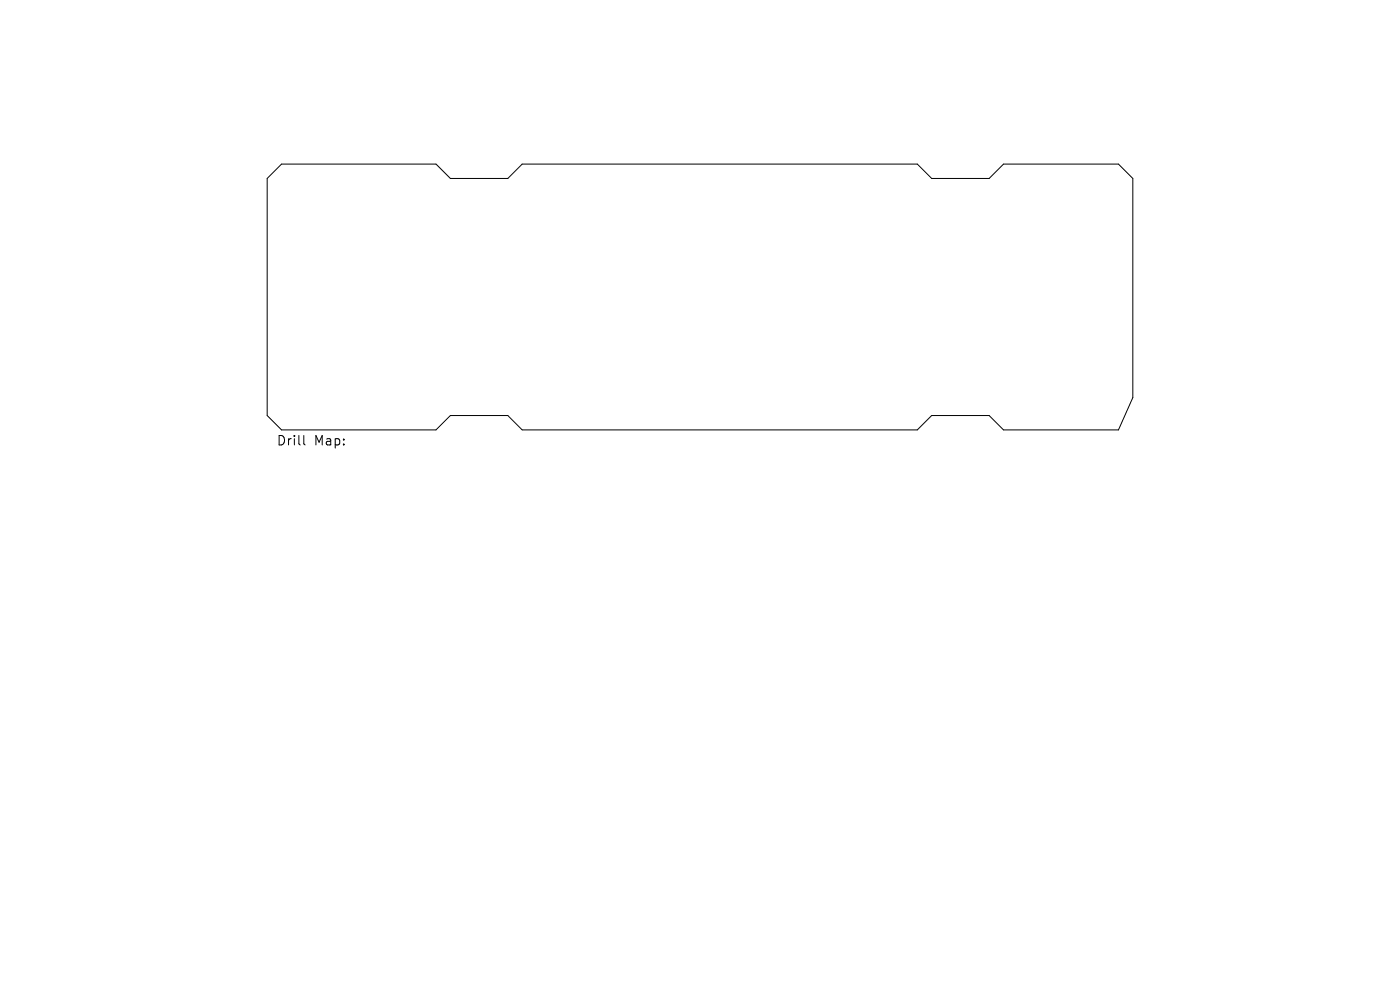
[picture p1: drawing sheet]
<svg xmlns="http://www.w3.org/2000/svg" width="297mm" height="210mm" viewBox="0 0 297 210" stroke-linecap="round" stroke-linejoin="round" font-family="sans-serif">
<defs><g id="words">
<g font-size="2.8">
<text x="58.6" y="94.7">Drill</text>
<text x="66.5" y="94.7">Map:</text>
</g>
</g></defs>
<path d="M56.7 37.9l3-3.1h32.8l3 3.1h12.2l3.1-3.1h83.8l3.1 3.1h12.1l3.1-3.1h24.4l3 3.1v46.4l-3 6.9h-24.4l-3.1-3.1h-12.1l-3.1 3.1h-83.8l-3.1-3.1h-12.2l-3 3.1h-32.8l-3-3.1zM64.5 92.4v1.7l.2 .3" fill="none" stroke="#000" stroke-width=".21"/>
<use href="#words"/>
</svg>
